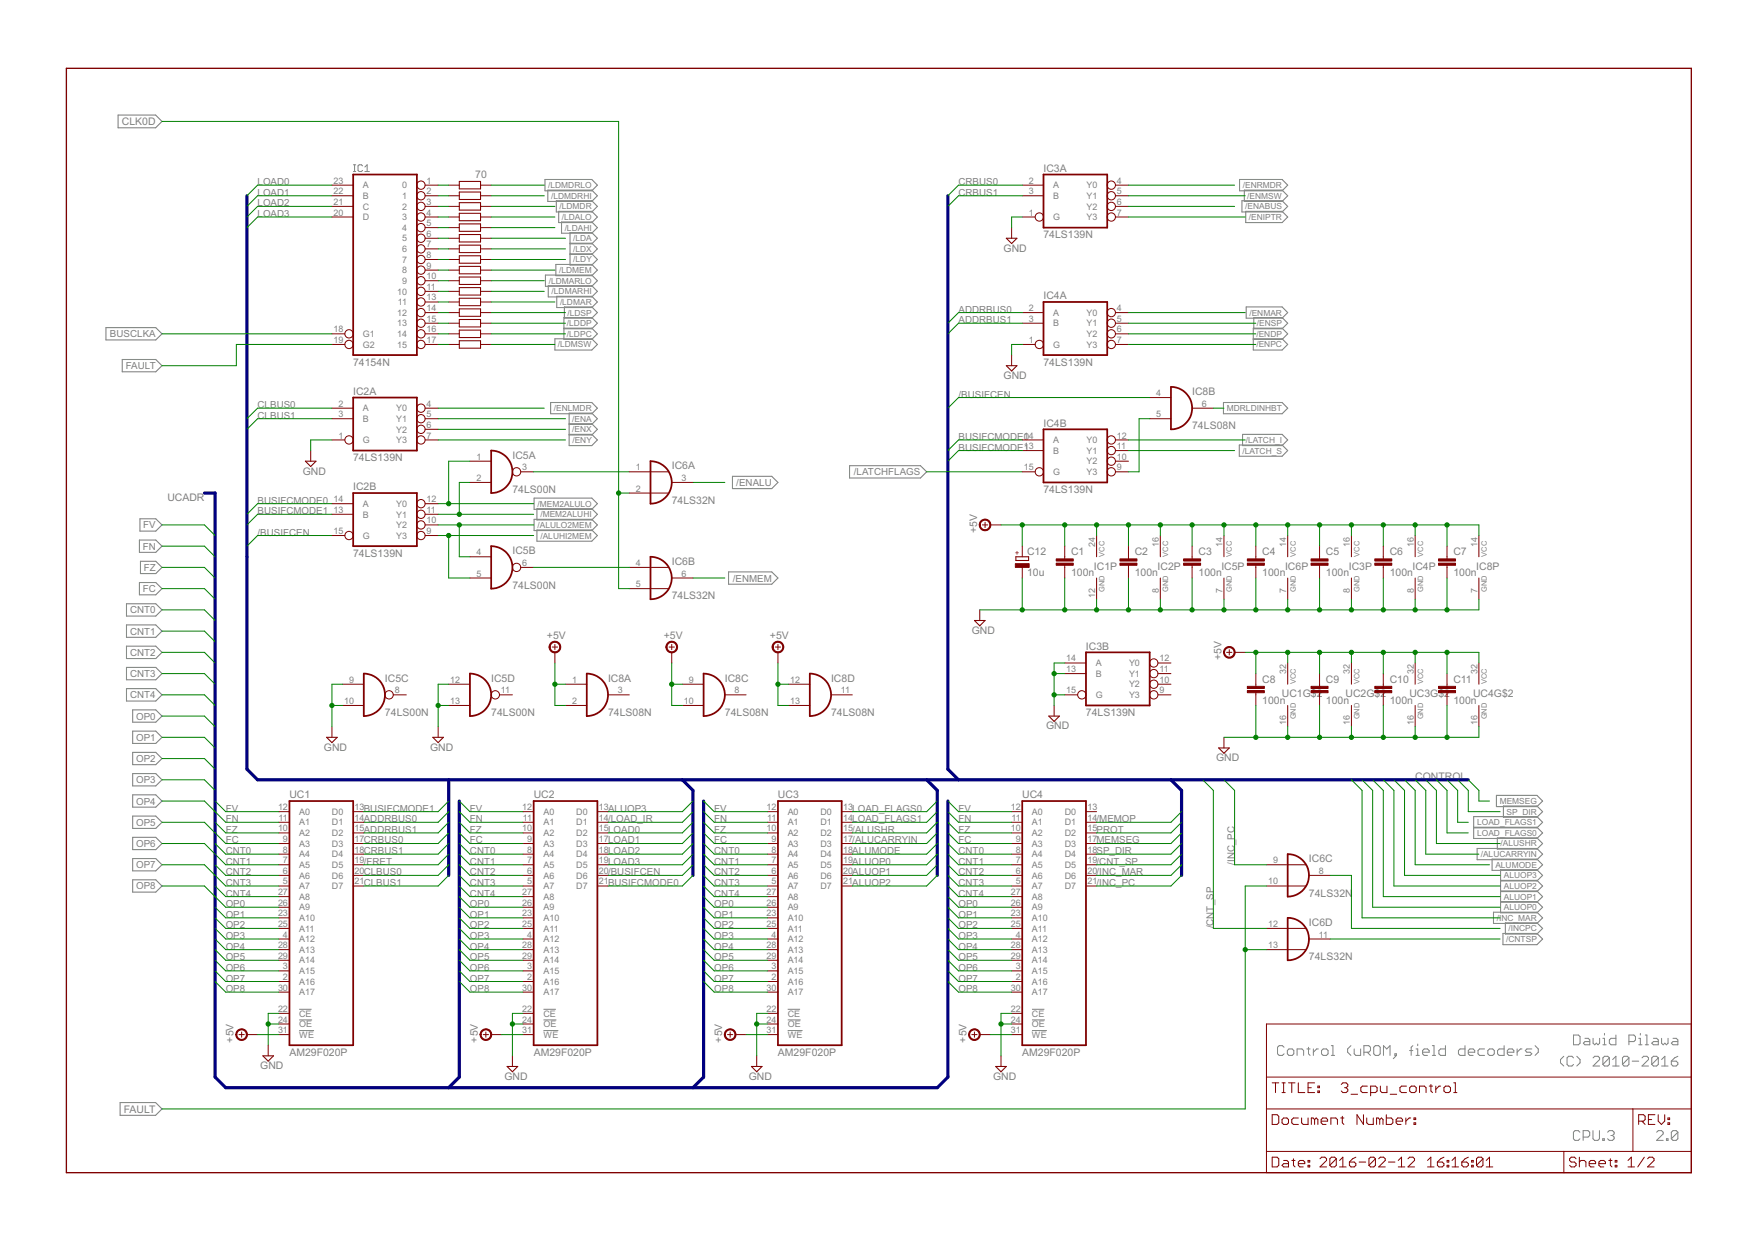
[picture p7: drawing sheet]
<svg xmlns="http://www.w3.org/2000/svg" width="420mm" height="297mm" viewBox="0 0 420 297" stroke-linecap="round" stroke-linejoin="round" font-family="sans-serif">
<defs><g id="words">
<g font-size="2.8" fill="#808080">
<text x="29.1" y="29.9">CLK0D</text>
<text x="249.5" y="41.1">IC3A</text>
<text x="113.7" y="42.5">70</text>
<text x="249.5" y="57">74LS139N</text>
<text x="240" y="60.2">GND</text>
<text x="249.5" y="71.6">IC4A</text>
<text x="84.4" y="87.5">74154N</text>
<text x="249.5" y="87.5">74LS139N</text>
<text x="84.4" y="94.4">IC2A</text>
<text x="240" y="90.6">GND</text>
<text x="285.1" y="94.4">IC8B</text>
<text x="249.5" y="102.1">IC4B</text>
<text x="285.1" y="102.7">74LS08N</text>
<text x="72.4" y="113.5">GND</text>
<text x="84.4" y="110.3">74LS139N</text>
<text x="122.5" y="109.7">IC5A</text>
<text x="160.6" y="112.2">IC6A</text>
<text x="40" y="119.7">UCADR</text>
<text x="84.4" y="117.3">IC2B</text>
<text x="122.5" y="117.9">74LS00N</text>
<text x="249.5" y="117.9">74LS139N</text>
<text x="160.6" y="120.5">74LS32N</text>
<text x="233.7" y="127.4" transform="rotate(-90 233.7 127.4)">+5V</text>
<text x="84.4" y="133.2">74LS139N</text>
<text x="122.5" y="132.5">IC5B</text>
<text x="160.6" y="135.1">IC6B</text>
<text x="245.6" y="137.8">10u</text>
<text x="245.6" y="132.7">C12</text>
<text x="256.1" y="137.9">100n</text>
<text x="256.1" y="132.8">C1</text>
<text x="261.6" y="136.3">IC1P</text>
<text x="271.4" y="137.9">100n</text>
<text x="271.4" y="132.8">C2</text>
<text x="276.8" y="136.3">IC2P</text>
<text x="286.6" y="137.9">100n</text>
<text x="286.6" y="132.8">C3</text>
<text x="292.1" y="136.3">IC5P</text>
<text x="301.8" y="137.9">100n</text>
<text x="301.8" y="132.8">C4</text>
<text x="307.3" y="136.3">IC6P</text>
<text x="317.1" y="137.9">100n</text>
<text x="317.1" y="132.8">C5</text>
<text x="322.5" y="136.3">IC3P</text>
<text x="332.3" y="137.9">100n</text>
<text x="332.3" y="132.8">C6</text>
<text x="337.8" y="136.3">IC4P</text>
<text x="347.6" y="137.9">100n</text>
<text x="347.6" y="132.8">C7</text>
<text x="353" y="136.3">IC8P</text>
<text x="122.5" y="140.8">74LS00N</text>
<text x="160.6" y="143.3">74LS32N</text>
<text x="130.8" y="152.8">+5V</text>
<text x="158.7" y="152.8">+5V</text>
<text x="184.1" y="152.8">+5V</text>
<text x="232.4" y="151.6">GND</text>
<text x="259.7" y="155.4">IC3B</text>
<text x="292.1" y="157.9" transform="rotate(-90 292.1 157.9)">+5V</text>
<text x="92.1" y="163">IC5C</text>
<text x="117.5" y="163">IC5D</text>
<text x="145.4" y="163">IC8A</text>
<text x="173.3" y="163">IC8C</text>
<text x="198.7" y="163">IC8D</text>
<text x="301.8" y="163.3">C8</text>
<text x="306.5" y="166.8">UC1G$2</text>
<text x="317.1" y="163.3">C9</text>
<text x="321.8" y="166.8">UC2G$2</text>
<text x="332.3" y="163.3">C10</text>
<text x="337" y="166.8">UC3G$2</text>
<text x="347.6" y="163.3">C11</text>
<text x="352.3" y="166.8">UC4G$2</text>
<text x="92.1" y="171.3">74LS00N</text>
<text x="117.5" y="171.3">74LS00N</text>
<text x="145.4" y="171.3">74LS08N</text>
<text x="173.3" y="171.3">74LS08N</text>
<text x="198.7" y="171.3">74LS08N</text>
<text x="259.7" y="171.3">74LS139N</text>
<text x="301.8" y="168.3">100n</text>
<text x="317.1" y="168.3">100n</text>
<text x="332.3" y="168.3">100n</text>
<text x="347.6" y="168.3">100n</text>
<text x="77.5" y="179.5">GND</text>
<text x="102.9" y="179.5">GND</text>
<text x="250.2" y="174.4">GND</text>
<text x="290.8" y="182.1">GND</text>
<text x="69.2" y="190.9">UC1</text>
<text x="127.6" y="190.9">UC2</text>
<text x="186" y="190.9">UC3</text>
<text x="244.4" y="190.9">UC4</text>
<text x="338.4" y="186.5">CONTROL</text>
<text x="313" y="206.2">IC6C</text>
<text x="313" y="214.4">74LS32N</text>
<text x="313" y="221.4">IC6D</text>
<text x="313" y="229.7">74LS32N</text>
<text x="55.9" y="249.3" transform="rotate(-90 55.9 249.3)">+5V</text>
<text x="114.3" y="249.3" transform="rotate(-90 114.3 249.3)">+5V</text>
<text x="172.7" y="249.3" transform="rotate(-90 172.7 249.3)">+5V</text>
<text x="231.1" y="249.3" transform="rotate(-90 231.1 249.3)">+5V</text>
<text x="62.2" y="255.7">GND</text>
<text x="69.2" y="252.5">AM29F020P</text>
<text x="127.6" y="252.5">AM29F020P</text>
<text x="186" y="252.5">AM29F020P</text>
<text x="244.4" y="252.5">AM29F020P</text>
<text x="120.6" y="258.2">GND</text>
<text x="179.1" y="258.2">GND</text>
<text x="237.5" y="258.2">GND</text>
<text x="29.6" y="266.1">FAULT</text>
</g>
<g font-size="2.6" fill="#808080">
<text x="61.6" y="46.8">LOAD1</text>
<text x="61.6" y="44.3">LOAD0</text>
<text x="229.2" y="46.8">CRBUS1</text>
<text x="229.2" y="44.3">CRBUS0</text>
<text x="61.6" y="51.9">LOAD3</text>
<text x="61.6" y="49.4">LOAD2</text>
<text x="229.2" y="77.3">ADDRBUS1</text>
<text x="229.2" y="74.8">ADDRBUS0</text>
<text x="26.3" y="80.7">BUSCLKA</text>
<text x="30.1" y="88.3">FAULT</text>
<text x="229.2" y="95.1">/BUSIFCEN</text>
<text x="61.6" y="100.1">CLBUS1</text>
<text x="61.6" y="97.6">CLBUS0</text>
<text x="229.2" y="107.8">BUSIFCMODE113</text>
<text x="229.2" y="105.2">BUSIFCMODE104</text>
<text x="204.2" y="113.7">/LATCHFLAGS</text>
<text x="176.1" y="116.2">/ENALU</text>
<text x="61.6" y="123">BUSIFCMODE1</text>
<text x="61.6" y="120.5">BUSIFCMODE0</text>
<text x="34.1" y="131.5">FN</text>
<text x="34.3" y="126.4">FV</text>
<text x="61.6" y="128.1">/BUSIFCEN</text>
<text x="34.4" y="136.5">FZ</text>
<text x="34.1" y="141.6">FC</text>
<text x="175.2" y="139.1">/ENMEM</text>
<text x="31.1" y="146.7">CNT0</text>
<text x="31.1" y="151.8">CNT1</text>
<text x="31.1" y="156.9">CNT2</text>
<text x="31.1" y="161.9">CNT3</text>
<text x="31.1" y="167">CNT4</text>
<text x="32.6" y="172.1">OP0</text>
<text x="32.6" y="177.2">OP1</text>
<text x="32.6" y="182.2">OP2</text>
<text x="32.6" y="187.3">OP3</text>
<text x="32.6" y="192.4">OP4</text>
<text x="32.6" y="197.5">OP5</text>
<text x="54" y="196.7">FN</text>
<text x="54" y="194.1">FV</text>
<text x="112.4" y="196.7">FN</text>
<text x="112.4" y="194.1">FV</text>
<text x="170.8" y="196.7">FN</text>
<text x="170.8" y="194.1">FV</text>
<text x="229.2" y="196.7">FN</text>
<text x="229.2" y="194.1">FV</text>
<text x="32.6" y="202.6">OP6</text>
<text x="54" y="201.7">FC</text>
<text x="54" y="199.2">FZ</text>
<text x="112.4" y="201.7">FC</text>
<text x="112.4" y="199.2">FZ</text>
<text x="170.8" y="201.7">FC</text>
<text x="170.8" y="199.2">FZ</text>
<text x="229.2" y="201.7">FC</text>
<text x="229.2" y="199.2">FZ</text>
<text x="32.6" y="207.6">OP7</text>
<text x="54" y="204.3">CNT0</text>
<text x="54" y="206.8">CNT1</text>
<text x="54" y="209.4">CNT2</text>
<text x="112.4" y="204.3">CNT0</text>
<text x="112.4" y="206.8">CNT1</text>
<text x="112.4" y="209.4">CNT2</text>
<text x="170.8" y="204.3">CNT0</text>
<text x="170.8" y="206.8">CNT1</text>
<text x="170.8" y="209.4">CNT2</text>
<text x="229.2" y="204.3">CNT0</text>
<text x="229.2" y="206.8">CNT1</text>
<text x="229.2" y="209.4">CNT2</text>
<text x="295.2" y="206.8" transform="rotate(-90 295.2 206.8)">/</text>
<text x="295.2" y="206.2" transform="rotate(-90 295.2 206.2)">INC_PC</text>
<text x="32.6" y="212.7">OP8</text>
<text x="54" y="211.9">CNT3</text>
<text x="54" y="214.4">CNT4</text>
<text x="112.4" y="211.9">CNT3</text>
<text x="112.4" y="214.4">CNT4</text>
<text x="170.8" y="211.9">CNT3</text>
<text x="170.8" y="214.4">CNT4</text>
<text x="229.2" y="211.9">CNT3</text>
<text x="229.2" y="214.4">CNT4</text>
<text x="54" y="217">OP0</text>
<text x="54" y="219.5">OP1</text>
<text x="112.4" y="217">OP0</text>
<text x="112.4" y="219.5">OP1</text>
<text x="170.8" y="217">OP0</text>
<text x="170.8" y="219.5">OP1</text>
<text x="229.2" y="217">OP0</text>
<text x="229.2" y="219.5">OP1</text>
<text x="290.2" y="221.4" transform="rotate(-90 290.2 221.4)">CNT_SP</text>
<text x="54" y="222">OP2</text>
<text x="54" y="224.6">OP3</text>
<text x="54" y="227.1">OP4</text>
<text x="112.4" y="222">OP2</text>
<text x="112.4" y="224.6">OP3</text>
<text x="112.4" y="227.1">OP4</text>
<text x="170.8" y="222">OP2</text>
<text x="170.8" y="224.6">OP3</text>
<text x="170.8" y="227.1">OP4</text>
<text x="229.2" y="222">OP2</text>
<text x="229.2" y="224.6">OP3</text>
<text x="229.2" y="227.1">OP4</text>
<text x="290.2" y="222" transform="rotate(-90 290.2 222)">/</text>
<text x="54" y="229.7">OP5</text>
<text x="54" y="232.2">OP6</text>
<text x="112.4" y="229.7">OP5</text>
<text x="112.4" y="232.2">OP6</text>
<text x="170.8" y="229.7">OP5</text>
<text x="170.8" y="232.2">OP6</text>
<text x="229.2" y="229.7">OP5</text>
<text x="229.2" y="232.2">OP6</text>
<text x="54" y="234.7">OP7</text>
<text x="54" y="237.3">OP8</text>
<text x="112.4" y="234.7">OP7</text>
<text x="112.4" y="237.3">OP8</text>
<text x="170.8" y="234.7">OP7</text>
<text x="170.8" y="237.3">OP8</text>
<text x="229.2" y="234.7">OP7</text>
<text x="229.2" y="237.3">OP8</text>
</g>
<g font-size="2.4" fill="#808080">
<text x="79.7" y="46.5">22</text>
<text x="79.7" y="43.9">23</text>
<text x="86.8" y="47.6">B</text>
<text x="86.8" y="45">A</text>
<text x="96.2" y="45">0</text>
<text x="96.2" y="47.6">1</text>
<text x="102" y="43.9">1</text>
<text x="102" y="46.5">2</text>
<text x="246" y="43.9">2</text>
<text x="246" y="46.5">3</text>
<text x="251.9" y="45">A</text>
<text x="251.9" y="47.6">B</text>
<text x="259.8" y="45">Y0</text>
<text x="259.8" y="47.6">Y1</text>
<text x="267.1" y="43.9">4</text>
<text x="267.1" y="46.5">5</text>
<text x="79.7" y="51.5">20</text>
<text x="79.7" y="49">21</text>
<text x="86.8" y="52.7">D</text>
<text x="86.8" y="50.1">C</text>
<text x="96.2" y="50.1">2</text>
<text x="96.2" y="52.7">3</text>
<text x="102" y="49">3</text>
<text x="102" y="51.5">4</text>
<text x="246" y="51.5">1</text>
<text x="251.9" y="52.7">G</text>
<text x="259.8" y="50.1">Y2</text>
<text x="259.8" y="52.7">Y3</text>
<text x="267.1" y="49">6</text>
<text x="267.1" y="51.5">7</text>
<text x="96.2" y="55.2">4</text>
<text x="96.2" y="57.7">5</text>
<text x="102" y="54.1">5</text>
<text x="102" y="56.6">6</text>
<text x="102" y="59.2">7</text>
<text x="96.2" y="60.3">6</text>
<text x="96.2" y="62.8">7</text>
<text x="96.2" y="65.4">8</text>
<text x="102" y="61.7">8</text>
<text x="102" y="64.2">9</text>
<text x="95" y="70.4">10</text>
<text x="96.2" y="67.9">9</text>
<text x="102" y="66.8">10</text>
<text x="102" y="69.3">11</text>
<text x="102" y="71.9">13</text>
<text x="95" y="75.5">12</text>
<text x="95.1" y="73">11</text>
<text x="102" y="74.4">14</text>
<text x="102" y="76.9">15</text>
<text x="246" y="74.4">2</text>
<text x="246" y="76.9">3</text>
<text x="251.9" y="75.5">A</text>
<text x="259.8" y="75.5">Y0</text>
<text x="267.1" y="74.4">4</text>
<text x="267.1" y="76.9">5</text>
<text x="79.7" y="79.5">18</text>
<text x="79.7" y="82">19</text>
<text x="86.8" y="80.6">G1</text>
<text x="86.8" y="83.1">G2</text>
<text x="95" y="78.1">13</text>
<text x="95" y="80.6">14</text>
<text x="95" y="83.1">15</text>
<text x="102" y="79.5">16</text>
<text x="102" y="82">17</text>
<text x="246" y="82">1</text>
<text x="251.9" y="83.1">G</text>
<text x="251.9" y="78.1">B</text>
<text x="259.8" y="78.1">Y1</text>
<text x="259.8" y="80.6">Y2</text>
<text x="259.8" y="83.1">Y3</text>
<text x="267.1" y="79.5">6</text>
<text x="267.1" y="82">7</text>
<text x="276.5" y="94.7">4</text>
<text x="80.9" y="97.3">2</text>
<text x="80.9" y="99.8">3</text>
<text x="86.8" y="98.4">A</text>
<text x="86.8" y="100.9">B</text>
<text x="94.8" y="98.4">Y0</text>
<text x="94.8" y="100.9">Y1</text>
<text x="102" y="97.3">4</text>
<text x="102" y="99.8">5</text>
<text x="276.5" y="99.8">5</text>
<text x="287.4" y="97.3">6</text>
<text x="80.9" y="104.9">1</text>
<text x="86.8" y="106">G</text>
<text x="94.8" y="103.5">Y2</text>
<text x="94.8" y="106">Y3</text>
<text x="102" y="102.3">6</text>
<text x="102" y="104.9">7</text>
<text x="251.9" y="106">A</text>
<text x="259.8" y="106">Y0</text>
<text x="267.1" y="104.9">12</text>
<text x="267.1" y="107.4">11</text>
<text x="113.9" y="110">1</text>
<text x="124.9" y="112.5">3</text>
<text x="152" y="112.5">1</text>
<text x="244.8" y="112.5">15</text>
<text x="251.9" y="113.6">G</text>
<text x="251.9" y="108.5">B</text>
<text x="259.8" y="108.5">Y1</text>
<text x="259.8" y="111.1">Y2</text>
<text x="259.8" y="113.6">Y3</text>
<text x="267.1" y="110">10</text>
<text x="267.1" y="112.5">9</text>
<text x="113.9" y="115">2</text>
<text x="152" y="117.6">2</text>
<text x="163" y="115">3</text>
<text x="79.7" y="120.1">14</text>
<text x="79.7" y="122.7">13</text>
<text x="86.8" y="121.2">A</text>
<text x="86.8" y="123.8">B</text>
<text x="94.8" y="121.2">Y0</text>
<text x="94.8" y="123.8">Y1</text>
<text x="102" y="120.1">12</text>
<text x="102" y="122.7">11</text>
<text x="102" y="125.2">10</text>
<text x="79.7" y="127.7">15</text>
<text x="86.8" y="128.8">G</text>
<text x="94.8" y="126.3">Y2</text>
<text x="94.8" y="128.8">Y3</text>
<text x="102" y="127.7">9</text>
<text x="261.9" y="130.8" transform="rotate(-90 261.9 130.8)">24</text>
<text x="277.1" y="130.8" transform="rotate(-90 277.1 130.8)">16</text>
<text x="292.3" y="130.8" transform="rotate(-90 292.3 130.8)">14</text>
<text x="307.6" y="130.8" transform="rotate(-90 307.6 130.8)">14</text>
<text x="322.8" y="130.8" transform="rotate(-90 322.8 130.8)">16</text>
<text x="338.1" y="130.8" transform="rotate(-90 338.1 130.8)">16</text>
<text x="353.3" y="130.8" transform="rotate(-90 353.3 130.8)">14</text>
<text x="113.9" y="132.8">4</text>
<text x="113.9" y="137.9">5</text>
<text x="124.9" y="135.3">6</text>
<text x="152" y="135.3">4</text>
<text x="163" y="137.9">6</text>
<text x="152" y="140.4">5</text>
<text x="261.9" y="143" transform="rotate(-90 261.9 143)">12</text>
<text x="277.1" y="141.8" transform="rotate(-90 277.1 141.8)">8</text>
<text x="292.3" y="141.8" transform="rotate(-90 292.3 141.8)">7</text>
<text x="307.6" y="141.8" transform="rotate(-90 307.6 141.8)">7</text>
<text x="322.8" y="141.8" transform="rotate(-90 322.8 141.8)">8</text>
<text x="338.1" y="141.8" transform="rotate(-90 338.1 141.8)">8</text>
<text x="353.3" y="141.8" transform="rotate(-90 353.3 141.8)">7</text>
<text x="255" y="158.2">14</text>
<text x="255" y="160.7">13</text>
<text x="262" y="159.3">A</text>
<text x="262" y="161.9">B</text>
<text x="270" y="159.3">Y0</text>
<text x="270" y="161.9">Y1</text>
<text x="277.3" y="158.2">12</text>
<text x="277.3" y="160.7">11</text>
<text x="307.6" y="161.3" transform="rotate(-90 307.6 161.3)">32</text>
<text x="322.8" y="161.3" transform="rotate(-90 322.8 161.3)">32</text>
<text x="338.1" y="161.3" transform="rotate(-90 338.1 161.3)">32</text>
<text x="353.3" y="161.3" transform="rotate(-90 353.3 161.3)">32</text>
<text x="83.5" y="163.3">9</text>
<text x="94.4" y="165.8">8</text>
<text x="107.7" y="163.3">12</text>
<text x="119.8" y="165.8">11</text>
<text x="136.8" y="163.3">1</text>
<text x="147.7" y="165.8">3</text>
<text x="164.7" y="163.3">9</text>
<text x="175.7" y="165.8">8</text>
<text x="188.9" y="163.3">12</text>
<text x="201.1" y="165.8">11</text>
<text x="255" y="165.8">15</text>
<text x="262" y="166.9">G</text>
<text x="270" y="164.4">Y2</text>
<text x="270" y="166.9">Y3</text>
<text x="277.3" y="163.3">10</text>
<text x="277.3" y="165.8">9</text>
<text x="82.3" y="168.4">10</text>
<text x="107.7" y="168.4">13</text>
<text x="136.8" y="168.4">2</text>
<text x="163.5" y="168.4">10</text>
<text x="188.9" y="168.4">13</text>
<text x="307.6" y="173.4" transform="rotate(-90 307.6 173.4)">16</text>
<text x="322.8" y="173.4" transform="rotate(-90 322.8 173.4)">16</text>
<text x="338.1" y="173.4" transform="rotate(-90 338.1 173.4)">16</text>
<text x="353.3" y="173.4" transform="rotate(-90 353.3 173.4)">16</text>
<text x="66.5" y="193.8">12</text>
<text x="66.6" y="196.3">11</text>
<text x="71.5" y="197.4">A1</text>
<text x="71.5" y="194.9">A0</text>
<text x="79.4" y="194.9">D0</text>
<text x="79.4" y="197.4">D1</text>
<text x="84.8" y="193.8">13BUSIFCMODE1</text>
<text x="84.8" y="196.3">14ADDRBUS0</text>
<text x="124.9" y="193.8">12</text>
<text x="125" y="196.3">11</text>
<text x="130" y="197.4">A1</text>
<text x="130" y="194.9">A0</text>
<text x="137.8" y="194.9">D0</text>
<text x="137.8" y="197.4">D1</text>
<text x="143.2" y="193.8">13ALUOP3</text>
<text x="143.2" y="196.3">14/LOAD_IR</text>
<text x="183.3" y="193.8">12</text>
<text x="183.5" y="196.3">11</text>
<text x="188.4" y="197.4">A1</text>
<text x="188.4" y="194.9">A0</text>
<text x="196.2" y="194.9">D0</text>
<text x="196.2" y="197.4">D1</text>
<text x="201.6" y="193.8">13LOAD_FLAGS0</text>
<text x="201.6" y="196.3">14LOAD_FLAGS1</text>
<text x="241.7" y="193.8">12</text>
<text x="241.9" y="196.3">11</text>
<text x="246.8" y="197.4">A1</text>
<text x="246.8" y="194.9">A0</text>
<text x="254.6" y="194.9">D0</text>
<text x="254.6" y="197.4">D1</text>
<text x="260" y="193.8">13</text>
<text x="260" y="196.3">14/MEMOP</text>
<text x="66.5" y="198.8">10</text>
<text x="67.7" y="203.9">8</text>
<text x="67.7" y="201.4">9</text>
<text x="71.5" y="202.5">A3</text>
<text x="71.5" y="200">A2</text>
<text x="79.4" y="200">D2</text>
<text x="79.4" y="202.5">D3</text>
<text x="84.8" y="198.8">15ADDRBUS1</text>
<text x="84.8" y="201.4">17CRBUS0</text>
<text x="84.8" y="203.9">18CRBUS1</text>
<text x="124.9" y="198.8">10</text>
<text x="126.1" y="203.9">8</text>
<text x="126.1" y="201.4">9</text>
<text x="130" y="202.5">A3</text>
<text x="130" y="200">A2</text>
<text x="137.8" y="200">D2</text>
<text x="137.8" y="202.5">D3</text>
<text x="143.2" y="198.8">15LOAD0</text>
<text x="143.2" y="201.4">17LOAD1</text>
<text x="143.2" y="203.9">18LOAD2</text>
<text x="183.3" y="198.8">10</text>
<text x="184.5" y="203.9">8</text>
<text x="184.5" y="201.4">9</text>
<text x="188.4" y="202.5">A3</text>
<text x="188.4" y="200">A2</text>
<text x="196.2" y="200">D2</text>
<text x="196.2" y="202.5">D3</text>
<text x="201.6" y="198.8">15/ALUSHR</text>
<text x="201.6" y="201.4">17/ALUCARRYIN</text>
<text x="201.6" y="203.9">18ALUMODE</text>
<text x="241.7" y="198.8">10</text>
<text x="242.9" y="203.9">8</text>
<text x="242.9" y="201.4">9</text>
<text x="246.8" y="202.5">A3</text>
<text x="246.8" y="200">A2</text>
<text x="254.6" y="200">D2</text>
<text x="254.6" y="202.5">D3</text>
<text x="260" y="198.8">15PROT</text>
<text x="260" y="201.4">17MEMSEG</text>
<text x="260" y="203.9">18SP_DIR</text>
<text x="67.7" y="209">6</text>
<text x="67.7" y="206.5">7</text>
<text x="71.5" y="207.6">A5</text>
<text x="71.5" y="205">A4</text>
<text x="79.4" y="205">D4</text>
<text x="79.4" y="207.6">D5</text>
<text x="84.8" y="206.5">19/FRET</text>
<text x="84.8" y="209">20CLBUS0</text>
<text x="126.1" y="209">6</text>
<text x="126.1" y="206.5">7</text>
<text x="130" y="207.6">A5</text>
<text x="130" y="205">A4</text>
<text x="137.8" y="205">D4</text>
<text x="137.8" y="207.6">D5</text>
<text x="143.2" y="206.5">19LOAD3</text>
<text x="143.2" y="209">20/BUSIFCEN</text>
<text x="184.5" y="209">6</text>
<text x="184.5" y="206.5">7</text>
<text x="188.4" y="207.6">A5</text>
<text x="188.4" y="205">A4</text>
<text x="196.2" y="205">D4</text>
<text x="196.2" y="207.6">D5</text>
<text x="201.6" y="206.5">19ALUOP0</text>
<text x="201.6" y="209">20ALUOP1</text>
<text x="242.9" y="209">6</text>
<text x="242.9" y="206.5">7</text>
<text x="246.8" y="207.6">A5</text>
<text x="246.8" y="205">A4</text>
<text x="254.6" y="205">D4</text>
<text x="254.6" y="207.6">D5</text>
<text x="260" y="206.5">19/CNT_SP</text>
<text x="260" y="209">20/INC_MAR</text>
<text x="304.4" y="206.5">9</text>
<text x="315.4" y="209">8</text>
<text x="66.5" y="214.1">27</text>
<text x="67.7" y="211.5">5</text>
<text x="71.5" y="212.7">A7</text>
<text x="71.5" y="210.1">A6</text>
<text x="71.5" y="215.2">A8</text>
<text x="79.4" y="210.1">D6</text>
<text x="79.4" y="212.7">D7</text>
<text x="84.8" y="211.5">21CLBUS1</text>
<text x="124.9" y="214.1">27</text>
<text x="126.1" y="211.5">5</text>
<text x="130" y="212.7">A7</text>
<text x="130" y="210.1">A6</text>
<text x="130" y="215.2">A8</text>
<text x="137.8" y="210.1">D6</text>
<text x="137.8" y="212.7">D7</text>
<text x="143.2" y="211.5">21BUSIFCMODE0</text>
<text x="183.3" y="214.1">27</text>
<text x="184.5" y="211.5">5</text>
<text x="188.4" y="212.7">A7</text>
<text x="188.4" y="210.1">A6</text>
<text x="188.4" y="215.2">A8</text>
<text x="196.2" y="210.1">D6</text>
<text x="196.2" y="212.7">D7</text>
<text x="201.6" y="211.5">21ALUOP2</text>
<text x="241.7" y="214.1">27</text>
<text x="242.9" y="211.5">5</text>
<text x="246.8" y="212.7">A7</text>
<text x="246.8" y="210.1">A6</text>
<text x="246.8" y="215.2">A8</text>
<text x="254.6" y="210.1">D6</text>
<text x="254.6" y="212.7">D7</text>
<text x="260" y="211.5">21/INC_PC</text>
<text x="303.2" y="211.5">10</text>
<text x="66.5" y="219.2">23</text>
<text x="66.5" y="221.7">25</text>
<text x="66.5" y="216.6">26</text>
<text x="71.5" y="220.3">A10</text>
<text x="71.5" y="217.7">A9</text>
<text x="124.9" y="219.2">23</text>
<text x="124.9" y="221.7">25</text>
<text x="124.9" y="216.6">26</text>
<text x="130" y="220.3">A10</text>
<text x="130" y="217.7">A9</text>
<text x="183.3" y="219.2">23</text>
<text x="183.3" y="221.7">25</text>
<text x="183.3" y="216.6">26</text>
<text x="188.4" y="220.3">A10</text>
<text x="188.4" y="217.7">A9</text>
<text x="241.7" y="219.2">23</text>
<text x="241.7" y="221.7">25</text>
<text x="241.7" y="216.6">26</text>
<text x="246.8" y="220.3">A10</text>
<text x="246.8" y="217.7">A9</text>
<text x="303.2" y="221.7">12</text>
<text x="66.5" y="226.8">28</text>
<text x="67.7" y="224.2">4</text>
<text x="71.5" y="225.3">A12</text>
<text x="71.5" y="222.8">A11</text>
<text x="71.5" y="227.9">A13</text>
<text x="124.9" y="226.8">28</text>
<text x="126.1" y="224.2">4</text>
<text x="130" y="225.3">A12</text>
<text x="130" y="222.8">A11</text>
<text x="130" y="227.9">A13</text>
<text x="183.3" y="226.8">28</text>
<text x="184.5" y="224.2">4</text>
<text x="188.4" y="225.3">A12</text>
<text x="188.4" y="222.8">A11</text>
<text x="188.4" y="227.9">A13</text>
<text x="241.7" y="226.8">28</text>
<text x="242.9" y="224.2">4</text>
<text x="246.8" y="225.3">A12</text>
<text x="246.8" y="222.8">A11</text>
<text x="246.8" y="227.9">A13</text>
<text x="303.2" y="226.8">13</text>
<text x="315.4" y="224.2">11</text>
<text x="66.5" y="229.3">29</text>
<text x="67.7" y="231.9">3</text>
<text x="71.5" y="230.4">A14</text>
<text x="71.5" y="233">A15</text>
<text x="124.9" y="229.3">29</text>
<text x="126.1" y="231.9">3</text>
<text x="130" y="230.4">A14</text>
<text x="130" y="233">A15</text>
<text x="183.3" y="229.3">29</text>
<text x="184.5" y="231.9">3</text>
<text x="188.4" y="230.4">A14</text>
<text x="188.4" y="233">A15</text>
<text x="241.7" y="229.3">29</text>
<text x="242.9" y="231.9">3</text>
<text x="246.8" y="230.4">A14</text>
<text x="246.8" y="233">A15</text>
<text x="66.5" y="236.9">30</text>
<text x="67.7" y="234.4">2</text>
<text x="71.5" y="235.5">A16</text>
<text x="71.5" y="238">A17</text>
<text x="124.9" y="236.9">30</text>
<text x="126.1" y="234.4">2</text>
<text x="130" y="235.5">A16</text>
<text x="130" y="238">A17</text>
<text x="183.3" y="236.9">30</text>
<text x="184.5" y="234.4">2</text>
<text x="188.4" y="235.5">A16</text>
<text x="188.4" y="238">A17</text>
<text x="241.7" y="236.9">30</text>
<text x="242.9" y="234.4">2</text>
<text x="246.8" y="235.5">A16</text>
<text x="246.8" y="238">A17</text>
<text x="66.5" y="242">22</text>
<text x="66.5" y="244.5">24</text>
<text x="71.5" y="243.1">CE</text>
<text x="71.5" y="245.7">OE</text>
<text x="124.9" y="242">22</text>
<text x="124.9" y="244.5">24</text>
<text x="130" y="243.1">CE</text>
<text x="130" y="245.7">OE</text>
<text x="183.3" y="242">22</text>
<text x="183.3" y="244.5">24</text>
<text x="188.4" y="243.1">CE</text>
<text x="188.4" y="245.7">OE</text>
<text x="241.7" y="242">22</text>
<text x="241.7" y="244.5">24</text>
<text x="246.8" y="243.1">CE</text>
<text x="246.8" y="245.7">OE</text>
<text x="66.5" y="247.1">31</text>
<text x="71.5" y="248.2">WE</text>
<text x="124.9" y="247.1">31</text>
<text x="130" y="248.2">WE</text>
<text x="183.3" y="247.1">31</text>
<text x="188.4" y="248.2">WE</text>
<text x="241.7" y="247.1">31</text>
<text x="246.8" y="248.2">WE</text>
</g>
<g font-size="2.2" fill="#808080">
<text x="131.1" y="45">/LDMDRLO</text>
<text x="131.8" y="47.5">/LDMDRHI</text>
<text x="297.2" y="45">/ENRMDR</text>
<text x="298.2" y="47.5">/ENMSW</text>
<text x="133.8" y="50.1">/LDMDR</text>
<text x="134.4" y="52.6">/LDALO</text>
<text x="297.8" y="50.1">/ENABUS</text>
<text x="298.7" y="52.6">/ENIPTR</text>
<text x="135" y="55.1">/LDAHI</text>
<text x="137" y="57.7">/LDA</text>
<text x="133.7" y="65.3">/LDMEM</text>
<text x="137.1" y="60.2">/LDX</text>
<text x="137.1" y="62.8">/LDY</text>
<text x="131.2" y="67.8">/LDMARLO</text>
<text x="131.9" y="70.4">/LDMARHI</text>
<text x="133.9" y="72.9">/LDMAR</text>
<text x="135.7" y="75.5">/LDSP</text>
<text x="298.8" y="75.5">/ENMAR</text>
<text x="133.4" y="83.1">/LDMSW</text>
<text x="135.6" y="78">/LDDP</text>
<text x="135.6" y="80.5">/LDPC</text>
<text x="300.5" y="80.5">/ENDP</text>
<text x="300.5" y="83.1">/ENPC</text>
<text x="300.6" y="78">/ENSP</text>
<text x="132.5" y="98.3">/ENLMDR</text>
<text x="136.8" y="100.9">/ENA</text>
<text x="293.4" y="98.3">MDRLDINHBT</text>
<text x="136.9" y="103.4">/ENX</text>
<text x="136.9" y="105.9">/ENY</text>
<text x="297.9" y="105.9">/LATCH_I</text>
<text x="297.1" y="108.5">/LATCH_S</text>
<text x="128.6" y="121.2">/MEM2ALULO</text>
<text x="129.2" y="123.7">/MEM2ALUHI</text>
<text x="128.6" y="126.3">/ALULO2MEM</text>
<text x="129.2" y="128.8">/ALUHI2MEM</text>
<text x="353.2" y="197.4">LOAD_FLAGS1</text>
<text x="358.6" y="192.3">MEMSEG</text>
<text x="360.3" y="194.8">SP_DIR</text>
<text x="353.2" y="199.9">LOAD_FLAGS0</text>
<text x="358.8" y="202.4">/ALUSHR</text>
<text x="354.1" y="205">/ALUCARRYIN</text>
<text x="357.6" y="207.5">ALUMODE</text>
<text x="359.6" y="210.1">ALUOP3</text>
<text x="359.6" y="212.6">ALUOP2</text>
<text x="359.6" y="215.1">ALUOP1</text>
<text x="357.9" y="220.2">/INC_MAR</text>
<text x="359.6" y="217.7">ALUOP0</text>
<text x="360.2" y="225.3">/CNTSP</text>
<text x="360.7" y="222.8">/INCPC</text>
</g>
<text font-size="2" fill="#800000" x="243.9" y="132.8" transform="rotate(-90 243.9 132.8)">+</text>
<g font-size="2" fill="#808080">
<text x="264.1" y="133.2" transform="rotate(-90 264.1 133.2)">VCC</text>
<text x="279.4" y="133.2" transform="rotate(-90 279.4 133.2)">VCC</text>
<text x="294.6" y="133.2" transform="rotate(-90 294.6 133.2)">VCC</text>
<text x="309.8" y="133.2" transform="rotate(-90 309.8 133.2)">VCC</text>
<text x="325.1" y="133.2" transform="rotate(-90 325.1 133.2)">VCC</text>
<text x="340.3" y="133.2" transform="rotate(-90 340.3 133.2)">VCC</text>
<text x="355.6" y="133.2" transform="rotate(-90 355.6 133.2)">VCC</text>
<text x="264.1" y="141.5" transform="rotate(-90 264.1 141.5)">GND</text>
<text x="279.4" y="141.5" transform="rotate(-90 279.4 141.5)">GND</text>
<text x="294.6" y="141.5" transform="rotate(-90 294.6 141.5)">GND</text>
<text x="309.8" y="141.5" transform="rotate(-90 309.8 141.5)">GND</text>
<text x="325.1" y="141.5" transform="rotate(-90 325.1 141.5)">GND</text>
<text x="340.3" y="141.5" transform="rotate(-90 340.3 141.5)">GND</text>
<text x="355.6" y="141.5" transform="rotate(-90 355.6 141.5)">GND</text>
<text x="309.8" y="163.6" transform="rotate(-90 309.8 163.6)">VCC</text>
<text x="325.1" y="163.6" transform="rotate(-90 325.1 163.6)">VCC</text>
<text x="340.3" y="163.6" transform="rotate(-90 340.3 163.6)">VCC</text>
<text x="355.6" y="163.6" transform="rotate(-90 355.6 163.6)">VCC</text>
<text x="309.8" y="172" transform="rotate(-90 309.8 172)">GND</text>
<text x="325.1" y="172" transform="rotate(-90 325.1 172)">GND</text>
<text x="340.3" y="172" transform="rotate(-90 340.3 172)">GND</text>
<text x="355.6" y="172" transform="rotate(-90 355.6 172)">GND</text>
</g>
</g></defs>
<g fill="none" stroke="#808080" stroke-width=".24">
<path d="M84.5 39.4h.6M84.8 39.4v1.6M86.7 39.7l-.3-.3h-.5l-.3 .3v1.1l.3 .2h.5l.3-.2M87.2 39.9l.6-.5v1.6M84.5 41h.6M87.2 41h1.1M71.5 246.5h3.6M71.5 241.4h3M71.5 243.9h3.1M130 246.5h3.5M130 241.4h2.9M130 243.9h3.1"/>
<path d="M188.4 246.5h3.5M188.4 241.4h2.9M188.4 243.9h3.1M246.8 246.5h3.5M246.8 241.4h2.9M246.8 243.9h3.1M307.1 250.5l-.4-.4h-.8l-.4 .4v1.5l.4 .4h.8l.4-.4M307.8 251.2l.4-.3h.8l.4 .3v.8l-.4 .4h-.8l-.4-.4zM310.2 252.4v-1.5h1.1l.4 .3v1.2M312.5 250.9h.8M312.9 250.5v1.5l.4 .4M314.1 250.9v1.5"/>
<path d="M315.3 250.9h-.4l-.8 .8M316 251.2l.4-.3h.8l.4 .3v.8l-.4 .4h-.8l-.4-.4zM318.4 250.1h.3v2.3M318.4 252.4h.8M323 250.1l-.7 .8v.8l.7 .7M323.8 250.9v1.1l.4 .4h1.2v-1.5M326.2 251.7h1.1l.4-.5v-.7l-.4-.4h-1.1v2.3M326.9 251.7l.8 .7M328.9 250.1h.8l.4 .4v1.5l-.4 .4h-.8l-.4-.4v-1.5zM330.8 252.4v-2.3l.8 .8 .8-.8v2.3M333.6 252h.3v.4h-.3zM333.9 252.4l-.7 .8"/>
<path d="M337.1 251.2h.8M337.9 250.1l-.4 .4v1.9M338.6 252.4h.8M338.6 250.9h.4v1.5M339 249.7v.4M340.2 251.7h1.6v-.5l-.4-.3h-.8l-.4 .3v.8l.4 .4h.8M342.5 250.1h.4v2.3M342.5 252.4h.8M345.7 250.1v2.3h-1.2l-.4-.4v-.8l.4-.3h1.2M350.3 250.1v2.3h-1.1l-.4-.4v-.8l.4-.3h1.1M351.1 251.7h1.6v-.5l-.4-.3h-.8l-.4 .3v.8l.4 .4h.8M355 250.9h-1.2l-.4 .3v.8l.4 .4h1.2"/>
<path d="M355.8 251.2l.4-.3h.8l.3 .3v.8l-.3 .4h-.8l-.4-.4zM359.7 250.1v2.3h-1.2l-.4-.4v-.8l.4-.3h1.2M360.4 251.7h1.6v-.5l-.4-.3h-.8l-.4 .3v.8l.4 .4h.8M362.8 250.9v1.5M364 250.9h-.4l-.8 .8M366.3 250.9h-1.2l-.4 .3 .4 .5h.8l.4 .3-.4 .4h-1.2M367.1 250.1l.8 .8v.8l-.8 .7M374 252.6l-.8 .8v.8l.8 .8M376.3 247.5h1.2l.3 .4v1.6l-.3 .4h-1.2zM376.3 253l-.4-.4h-.8l-.4 .4v1.6l.4 .4h.8l.4-.4M377.1 252.6l.7 .8v.8l-.7 .8M379 248.3h.8l.4 .4v1.2h-1.2l-.4-.4 .4-.4h1.2"/>
<path d="M381 248.3v1.2l.4 .4 .3-.4 .4 .4 .4-.4v-1.2M381 253l.4-.4h.7l.4 .4v.4l-1.5 1.6h1.5M383.3 249.9h.8M383.3 248.3h.4v1.6M383.7 247.2v.3M384.9 253v1.6l-.4 .4h-.8l-.4-.4M384.9 253l-.4-.4h-.8l-.4 .4v1.6M384.9 253l-1.6 1.6M385.6 253.4l.8-.8v2.4M385.6 255h1.6M386.4 247.5v2.4h-1.1l-.4-.4v-.8l.4-.4h1.1M389.5 249.1h1.2l.4-.4v-.8l-.4-.4h-1.2v2.4"/>
<path d="M389.5 253v1.6l-.4 .4h-.7l-.4-.4M389.5 253l-.4-.4h-.7l-.4 .4v1.6M389.5 253l-1.5 1.6M390.3 253.8h1.6M391.9 249.9h.8M391.9 248.3h.4v1.6M392.3 247.2v.3M392.7 253l.3-.4h.8l.4 .4v.4l-1.5 1.6h1.5M393.4 249.9h.8M393.4 247.5h.4v2.4M395.4 248.3h.8l.4 .4v1.2h-1.2l-.4-.4 .4-.4h1.2M396.6 253v1.6l-.4 .4h-.8l-.4-.4"/>
<path d="M396.6 253l-.4-.4h-.8l-.4 .4v1.6M396.6 253l-1.6 1.6M397.3 248.3v1.2l.4 .4 .4-.4 .4 .4 .4-.4v-1.2M397.3 255h1.6M397.3 253.4l.8-.8v2.4M399.7 253.8h1.1l.4 .4v.4l-.4 .4h-.7l-.4-.4zM400.1 248.3h.7l.4 .4v1.2h-1.1l-.4-.4 .4-.4h1.1M401.2 252.6l-.7 .4-.8 .8M377.8 270.8l-.4-.4h-.8l-.3 .4v1.6l.3 .3h.8l.4-.3M378.6 271.9h1.2l.4-.3v-.8l-.4-.4h-1.2v2.3M380.9 270.4v2l.4 .3h.8l.4-.3v-2M383.3 272.4h.3v.3h-.3z"/>
<path d="M384.4 270.8l.4-.4h.8l.4 .4v.4l-.4 .4M385.2 271.6h.4M385.6 271.6l.4 .3v.5l-.4 .3h-.8l-.4-.3M396.2 270.8l.4-.4h.7l.4 .4v.4l-1.5 1.5h1.5M398.5 272.4h.4v.3h-.4zM401.2 270.8v1.6l-.4 .3h-.7l-.4-.3M401.2 270.8l-.4-.4h-.7l-.4 .4v1.6M401.2 270.8l-1.5 1.6"/>
</g>
<g fill="none" stroke="#808080" stroke-width=".25">
<path d="M28.2 27.5h9l1.5 1.5-1.5 1.6h-9zM130.3 42.9h11.2l1.4 1.4-1.4 1.3h-11.2zM131 45.5h10.5l1.4 1.3-1.4 1.4h-10.5zM133 48h8.5l1.4 1.4-1.4 1.3h-8.5zM133.6 50.5h7.9l1.4 1.4-1.4 1.3h-7.9zM134.3 53.1h7.2l1.4 1.3-1.4 1.4h-7.2zM136.3 58.3h5.2l1.4-1.3-1.4-1.4h-5.2v7.8h5.2l1.4-1.3-1.4-1.4h-5.2M136.3 58.2h5.2l1.4 1.3-1.4 1.4h-5.2M296.4 42.9h10.2l1.3 1.4-1.3 1.3h-10.2zM297 48h9.6l1.3 1.4-1.3 1.3h-9.6zM297.6 45.5h9l1.3 1.3-1.3 1.4h-9zM297.9 50.5h8.7l1.3 1.4-1.3 1.3h-8.7z"/>
<path d="M25.3 78.4h12l1.4 1.4-1.4 1.5h-12zM130.4 65.8h11.1l1.4 1.3-1.4 1.4h-11.1zM131.1 68.3h10.4l1.4 1.4-1.4 1.3h-10.4zM132.9 63.2h8.6l1.4 1.4-1.4 1.3h-8.6zM133.1 70.9h8.4l1.4 1.3-1.4 1.4h-8.4zM134.9 78.5h6.6l1.4 1.3-1.4 1.4h-6.6v-5.3h6.6l1.4 1.4-1.4 1.3h-6.6M135 73.4h6.5l1.4 1.4-1.4 1.3h-6.5zM298 73.4h8.6l1.3 1.4-1.3 1.3h-8.6zM299.8 75.9h6.8l1.3 1.4-1.3 1.3h-6.8zM29.2 86h8.1l1.4 1.5-1.4 1.4h-8.1zM131.7 96.3h9.8l1.4 1.3-1.4 1.4h-9.8zM132.7 81h8.8l1.4 1.4-1.4 1.3h-8.8z"/>
<path d="M292.6 96.3h14l1.3 1.3-1.3 1.4h-14zM299.7 81h6.9l1.3 1.4-1.3 1.3h-6.9v-5.2h6.9l1.3 1.3-1.3 1.4h-6.9M127.7 119.1h13.8l1.4 1.4-1.4 1.3h-13.8zM136.1 101.5h5.4l1.4-1.4-1.4-1.3h-5.4v7.8h5.4l1.4-1.4-1.4-1.3h-5.4M136.1 101.3h5.4l1.4 1.4-1.4 1.3h-5.4M175.2 113.9h9.4l1.4 1.5-1.4 1.5h-9.4zM203.2 111.4h16.9l1.5 1.4-1.5 1.5h-16.9zM296.4 106.4h10.2l1.3 1.4-1.3 1.3h-10.2zM297.1 103.9h9.5l1.3 1.3-1.3 1.4h-9.5zM33.3 139.3h4l1.4 1.5-1.4 1.5h-4zM33.3 129.2h4l1.4 1.4-1.4 1.5h-4zM33.5 124.1h3.8l1.4 1.4-1.4 1.5h-3.8z"/>
<path d="M33.6 134.2h3.7l1.4 1.5-1.4 1.5h-3.7zM127.7 124.2h13.8l1.4 1.3-1.4 1.4h-13.8zM128.4 126.7h13.1l1.4 1.4-1.4 1.3h-13.1zM128.4 121.7h13.1l1.4 1.3-1.4 1.4h-13.1zM174.2 136.8h10.4l1.4 1.4-1.4 1.5h-10.4zM30.2 144.4h7.1l1.4 1.5-1.4 1.4h-7.1zM30.2 149.5h7.1l1.4 1.4-1.4 1.5h-7.1zM30.2 154.5h7.1l1.4 1.5-1.4 1.5h-7.1zM30.2 159.6h7.1l1.4 1.5-1.4 1.5h-7.1zM30.2 164.7h7.1l1.4 1.5-1.4 1.5h-7.1zM31.7 169.8h5.6l1.4 1.5-1.4 1.4h-5.6zM31.7 174.9h5.6l1.4 1.4-1.4 1.5h-5.6z"/>
<path d="M31.7 179.9h5.6l1.4 1.5-1.4 1.5h-5.6zM31.7 185h5.6l1.4 1.5-1.4 1.5h-5.6zM31.7 190.1h5.6l1.4 1.5-1.4 1.4h-5.6zM31.7 195.2h5.6l1.4 1.5-1.4 1.4h-5.6zM352.4 197.8h15.1l1.4 1.4-1.4 1.3h-15.1v-5.2h15.1l1.4 1.4-1.4 1.3h-15.1M357.8 190.2h9.7l1.4 1.4-1.4 1.3h-9.7zM359.5 192.8h8l1.4 1.3-1.4 1.4h-8zM31.7 200.3h5.6l1.4 1.4-1.4 1.5h-5.6zM31.7 205.3h5.6l1.4 1.5-1.4 1.5h-5.6zM31.7 210.4h5.6l1.4 1.5-1.4 1.5h-5.6zM353.2 202.9h14.3l1.4 1.4-1.4 1.3h-14.3zM356.8 205.5h10.7l1.4 1.3-1.4 1.4h-10.7z"/>
<path d="M357.1 218.2h10.4l1.4 1.3-1.4 1.4h-10.4zM358.1 200.4h9.4l1.4 1.3-1.4 1.4h-9.4zM358.8 210.7h8.7l1.4-1.3-1.4-1.4h-8.7v10.3h8.7l1.4-1.3-1.4-1.4h-8.7M358.8 210.5h8.7l1.4 1.4-1.4 1.3h-8.7M358.8 213.1h8.7l1.4 1.3-1.4 1.4h-8.7M359.4 223.2h8.1l1.4 1.4-1.4 1.3h-8.1zM360 220.7h7.5l1.4 1.3-1.4 1.4h-7.5zM28.7 263.7h8.5l1.5 1.5-1.5 1.5h-8.5z"/>
</g>
<path d="M15.9 16.3h388.6v264.2h-388.6z" fill="none" stroke="#800000" stroke-width=".32"/>
<g fill="none" stroke="#800000" stroke-width=".24">
<path d="M79.4 44.3h5.1M79.4 46.8h5.1M79.4 49.4h5.1M79.4 51.9h5.1M101.7 44.3h3.1M101.7 46.8h3.1M101.7 49.4h3.1M101.7 51.9h3.1M101.7 54.4h3.1M101.7 57h3.1M101.7 59.5h3.1M107.3 44.3h2.5"/>
<path d="M107.3 46.8h2.5M107.3 49.4h2.5M107.3 51.9h2.5M107.3 54.4h2.5M107.3 57h2.5M107.3 59.5h2.5M114.9 44.3h2.6M114.9 46.8h2.6M114.9 49.4h2.6M114.9 51.9h2.6M114.9 54.4h2.6M114.9 57h2.6"/>
<path d="M114.9 59.5h2.6M241.9 54.4v2.6M244.5 44.3h5M244.5 46.8h5M244.5 51.9h3M266.7 44.3h3.2M266.7 46.8h3.2M266.7 49.4h3.2M266.7 51.9h3.2M79.4 79.8h3.1M101.7 62.1h3.1M101.7 64.6h3.1"/>
<path d="M101.7 67.1h3.1M101.7 69.7h3.1M101.7 72.2h3.1M101.7 74.8h3.1M101.7 77.3h3.1M101.7 79.8h3.1M107.3 62.1h2.5M107.3 64.6h2.5M107.3 67.1h2.5M107.3 69.7h2.5M107.3 72.2h2.5M107.3 74.8h2.5"/>
<path d="M107.3 77.3h2.5M107.3 79.8h2.5M114.9 62.1h2.6M114.9 64.6h2.6M114.9 67.1h2.6M114.9 69.7h2.6M114.9 72.2h2.6M114.9 74.8h2.6M114.9 77.3h2.6M114.9 79.8h2.6M244.5 74.8h5M244.5 77.3h5"/>
<path d="M266.7 74.8h3.2M266.7 77.3h3.2M266.7 79.8h3.2M79.4 97.6h5.1M79.4 82.4h3.1M101.7 97.6h3.1M101.7 82.4h3.1M107.3 82.4h2.5M114.9 82.4h2.6M241.9 84.9v2.6M244.5 82.4h3M266.7 82.4h3.2"/>
<path d="M274.9 95.1h5.1M285.1 97.6h5.1M74.3 107.8v2.5M79.4 105.2h3.1M79.4 100.1h5.1M101.7 105.2h3.1M101.7 100.1h3.1M101.7 102.7h3.1M112.4 115.4h5.1M112.4 110.3h5.1M124.5 112.8h3.1M150.5 112.8h9.4"/>
<path d="M150.5 117.9h9.4M160.6 115.4h5.1M244.5 112.8h3M244.5 105.2h5M244.5 107.8h5M266.7 112.8h3.2M266.7 105.2h3.2M266.7 107.8h3.2M266.7 110.3h3.2M274.9 100.1h5.1M79.4 128.1h3.1M79.4 120.5h5.1"/>
<path d="M79.4 123h5.1M101.7 128.1h3.1M101.7 120.5h3.1M101.7 123h3.1M101.7 125.5h3.1M112.4 138.2h5.1M112.4 133.2h5.1M124.5 135.7h3.1M150.5 135.7h9.4M160.6 138.2h5.1M234.9 125.5h1.3M235.6 124.9v1.3"/>
<path d="M236.8 125.5h2.6M244.5 130.6v2.6M244.5 135.7v2.5M254.6 130.6v3.1M254.6 135.2v3M262.2 128.1v5.1M262.2 138.2v5.1M269.9 130.6v3.1M269.9 135.2v3M277.5 128.1v5.1M277.5 138.2v5.1M285.1 130.6v3.1"/>
<path d="M285.1 135.2v3M292.7 128.1v5.1M292.7 138.2v5.1M300.3 130.6v3.1M300.3 135.2v3M307.9 128.1v5.1M307.9 138.2v5.1M315.6 130.6v3.1M315.6 135.2v3M323.2 128.1v5.1M323.2 138.2v5.1M330.8 130.6v3.1"/>
<path d="M330.8 135.2v3M338.4 128.1v5.1M338.4 138.2v5.1M346 130.6v3.1M346 135.2v3M353.7 128.1v5.1M353.7 138.2v5.1M132.1 154.7h1.2M132.7 154.1v1.3M132.7 156v2.6M150.5 140.8h9.4M160 154.7h1.3"/>
<path d="M160.6 154.1v1.3M160.6 156v2.6M185.4 154.7h1.3M186 154.1v1.3M186 156v2.6M234.3 145.9v2.5M254.6 158.6h5.1M276.9 158.6h3.1M293.3 156h1.3M294 155.4v1.3M295.2 156h2.6M307.9 158.6v5"/>
<path d="M323.2 158.6v5M338.4 158.6v5M353.7 158.6v5M79.4 173.8v2.5M81.9 163.6h5.1M81.9 168.7h5.1M94 166.2h3.2M104.8 173.8v2.5M107.3 163.6h5.1M107.3 168.7h5.1M119.4 166.2h3.1M135.2 163.6h5.1"/>
<path d="M135.2 168.7h5.1M145.4 166.2h5.1M163.2 163.6h5.1M163.2 168.7h5.1M173.3 166.2h5.1M188.6 163.6h5.1M188.6 168.7h5.1M198.7 166.2h5.1M252.1 168.7v2.6M254.6 166.2h3.1M254.6 161.1h5.1M276.9 163.6h3.1"/>
<path d="M276.9 166.2h3.1M276.9 161.1h3.1M292.7 176.3v2.6M300.3 161.1v3M300.3 165.7v3M307.9 168.7v5.1M315.6 161.1v3M315.6 165.7v3M323.2 168.7v5.1M330.8 161.1v3M330.8 165.7v3M338.4 168.7v5.1"/>
<path d="M346 161.1v3M346 165.7v3M353.7 168.7v5.1M66.7 199.2h2.5M66.7 196.7h2.5M66.7 194.1h2.5M84.5 199.2h2.5M84.5 196.7h2.5M84.5 194.1h2.5M125.1 199.2h2.5M125.1 196.7h2.5M125.1 194.1h2.5"/>
<path d="M142.9 199.2h2.5M142.9 196.7h2.5M142.9 194.1h2.5M183.5 199.2h2.5M183.5 196.7h2.5M183.5 194.1h2.5M201.3 199.2h2.5M201.3 196.7h2.5M201.3 194.1h2.5M241.9 199.2h2.6M241.9 196.7h2.6M241.9 194.1h2.6"/>
<path d="M259.7 199.2h2.5M259.7 196.7h2.5M259.7 194.1h2.5M66.7 211.9h2.5M66.7 209.4h2.5M66.7 206.8h2.5M66.7 204.3h2.5M66.7 201.7h2.5M66.7 219.5h2.5M66.7 217h2.5M66.7 214.4h2.5M84.5 211.9h2.5"/>
<path d="M84.5 209.4h2.5M84.5 206.8h2.5M84.5 204.3h2.5M84.5 201.7h2.5M125.1 211.9h2.5M125.1 209.4h2.5M125.1 206.8h2.5M125.1 204.3h2.5M125.1 201.7h2.5M125.1 219.5h2.5M125.1 217h2.5M125.1 214.4h2.5"/>
<path d="M142.9 211.9h2.5M142.9 209.4h2.5M142.9 206.8h2.5M142.9 204.3h2.5M142.9 201.7h2.5M183.5 211.9h2.5M183.5 209.4h2.5M183.5 206.8h2.5M183.5 204.3h2.5M183.5 201.7h2.5M183.5 219.5h2.5M183.5 217h2.5"/>
<path d="M183.5 214.4h2.5M201.3 211.9h2.5M201.3 209.4h2.5M201.3 206.8h2.5M201.3 204.3h2.5M201.3 201.7h2.5M241.9 211.9h2.6M241.9 209.4h2.6M241.9 206.8h2.6M241.9 204.3h2.6M241.9 201.7h2.6M241.9 219.5h2.6"/>
<path d="M241.9 217h2.6M241.9 214.4h2.6M259.7 211.9h2.5M259.7 209.4h2.5M259.7 206.8h2.5M259.7 204.3h2.5M259.7 201.7h2.5M302.9 211.9h9.4M302.9 206.8h9.4M313 209.4h5.1M66.7 224.6h2.5M66.7 222h2.5"/>
<path d="M66.7 227.1h2.5M66.7 229.7h2.5M66.7 232.2h2.5M66.7 234.7h2.5M66.7 237.3h2.5M125.1 224.6h2.5M125.1 222h2.5M125.1 227.1h2.5M125.1 229.7h2.5M125.1 232.2h2.5M125.1 234.7h2.5M125.1 237.3h2.5"/>
<path d="M183.5 224.6h2.5M183.5 222h2.5M183.5 227.1h2.5M183.5 229.7h2.5M183.5 232.2h2.5M183.5 234.7h2.5M183.5 237.3h2.5M241.9 224.6h2.6M241.9 222h2.6M241.9 227.1h2.6M241.9 229.7h2.6M241.9 232.2h2.6"/>
<path d="M241.9 234.7h2.6M241.9 237.3h2.6M302.9 222h9.4M302.9 227.1h9.4M313 224.6h5.1M57.1 247.4h1.3M57.8 246.8v1.3M59.1 247.4h2.5M64.1 250v2.5M66.7 244.9h2.5M66.7 247.4h2.5M66.7 242.4h2.5"/>
<path d="M115.5 247.4h1.3M116.2 246.8v1.3M117.5 247.4h2.5M122.5 252.5v2.6M125.1 244.9h2.5M125.1 247.4h2.5M125.1 242.4h2.5M174 247.4h1.2M174.6 246.8v1.3M175.9 247.4h2.5M181 252.5v2.6M183.5 244.9h2.5"/>
<path d="M183.5 247.4h2.5M183.5 242.4h2.5M232.4 247.4h1.3M233 246.8v1.3M234.3 247.4h2.5M239.4 252.5v2.6M241.9 244.9h2.6M241.9 247.4h2.6M241.9 242.4h2.6M302.9 244.9h101.6v35.6h-101.6zM302.9 257.6h101.6M304.2 259h1.6"/>
<path d="M305 259v2.3M306.6 259h.7M307 259v2.3M308.1 259h1.6M308.9 259v2.3M310.5 259v2.3h1.5M314.4 259h-1.6v2.3h1.6M315.2 259.8h.3v.3h-.3zM320.7 259.4l.4-.4h.8l.4 .4v.4l-.4 .3M327 259.8h-1.2l-.4 .3v.8l.4 .4h1.2M330.1 259.8v1.1l.4 .4h1.2v-1.5M336.3 259.8h-1.1l-.4 .3v.8l.4 .4h1.1"/>
<path d="M341.8 259.8h.8M342.2 259.4v1.5l.4 .4M343.3 259.8v1.5M344.5 259.8h-.4l-.8 .7M347.6 259h.4v2.3M302.9 265.2h101.6M302.9 275.4h101.6M304.2 266.6h1.2l.4 .4v1.5l-.4 .4h-1.2zM304.2 276.8h1.2l.4 .3v1.6l-.4 .4h-1.2zM306.6 267.8l.4-.4h.7l.4 .4v.7l-.4 .4h-.7l-.4-.4zM306.6 261.3h.7M307 277.5h.7l.4 .4v1.2h-1.1l-.4-.4 .4-.4h1.1"/>
<path d="M308.9 277.5h.8M309.3 277.1v1.6l.4 .4M310.5 278.3h1.5v-.4l-.4-.4h-.7l-.4 .4v.8l.4 .4h.7M310.5 267.4h-1.2l-.4 .4v.7l.4 .4h1.2M311.3 267.4v1.1l.3 .4h1.2v-1.5M312.8 278.7h.4v.4h-.4zM312.8 277.5h.4v.4h-.4zM312.8 260.1h.8M314.4 267.8l-.4-.4h-.4v1.5M314.4 267.8l.3-.4 .5 .4v1.1M314.4 267.8v1.1M315.2 260.9h.3v.4h-.3z"/>
<path d="M315.7 277.1l.4-.3h.7l.4 .3v.4l-1.5 1.6h1.5M315.9 268.1h1.6v-.3l-.4-.4h-.8l-.4 .4v.7l.4 .4h.8M318.3 268.9v-1.5h1.1l.4 .4v1.1M319.6 277.1v1.6l-.4 .4h-.8l-.4-.4M319.6 277.1l-.4-.3h-.8l-.4 .3v1.6M319.6 277.1l-1.6 1.6M320.3 279.1h1.6M320.3 277.5l.8-.7v2.3M320.6 267.4h.8M321 267v1.5l.4 .4M321.5 260.1h.4M321.9 260.1l.4 .4v.4l-.4 .4h-.8l-.4-.4"/>
<path d="M322.7 277.9h1.1l.4 .4v.4l-.4 .4h-.7l-.4-.4zM323.1 261.7h1.5M324.2 276.8l-.8 .3-.7 .8M325 277.9h1.6M326.1 266.6v2.3l-1.6-2.3v2.3M326.8 267.4v1.1l.4 .4h1.2v-1.5M327.8 261.3h1.1l.4-.4v-.8l-.4-.3h-1.1v2.3M328.9 277.1v1.6l-.4 .4h-.8l-.3-.4M328.9 277.1l-.4-.3h-.8l-.3 .3v1.6M328.9 277.1l-1.5 1.6M329.7 277.1l.4-.3h.8l.4 .3v.4l-1.6 1.6h1.6M329.9 267.8l-.3-.4h-.4v1.5"/>
<path d="M329.9 267.8v1.1M329.9 267.8l.4-.4 .4 .4v1.1M331.5 266.6v2.3h1.2l.4-.4v-.7l-.4-.4h-1.2M332 277.9h1.6M332.4 261.7h1.6M333.9 268.1h1.5v-.3l-.4-.4h-.8l-.3 .4v.7l.3 .4h.8M334.4 279.1h1.5M334.4 277.5l.8-.7v2.3M336.2 267.4v1.5M336.7 277.1l.4-.3h.8l.4 .3v.4l-1.6 1.6h1.6M337.1 260.1l.4-.3h.8l.4 .3v.8l-.4 .4h-.8l-.4-.4zM337.4 267.4h-.4l-.8 .7"/>
<path d="M338.1 268.5h.4v.4h-.4zM338.1 267.4h.4v.4h-.4zM339.4 261.3v-1.5h1.2l.4 .3v1.2M341.4 279.1h1.5M341.4 277.5l.8-.7v2.3M343.7 277.9h1.2l.4 .4v.4l-.4 .4h-.8l-.4-.4zM345.3 276.8l-.8 .3-.8 .8M345.3 260.1l.4-.3h.8l.4 .3v.8l-.4 .4h-.8l-.4-.4zM346.1 278.7h.4v.4h-.4zM346.1 277.5h.4v.4h-.4zM347.2 279.1h1.6M347.2 277.5l.8-.7v2.3"/>
<path d="M347.6 261.3h.8M349.6 277.9h1.1l.4 .4v.4l-.4 .4h-.7l-.4-.4zM351.1 276.8l-.7 .3-.8 .8M351.9 278.7h.4v.4h-.4zM351.9 277.5h.4v.4h-.4zM354.6 277.1v1.6l-.4 .4h-.7l-.4-.4M354.6 277.1l-.4-.3h-.7l-.4 .3v1.6M354.6 277.1l-1.5 1.6M355.4 279.1h1.6M355.4 277.5l.8-.7v2.3M374 275.4v5.1M376.9 277.1l-.4-.3h-.8l-.4 .3v.4l.4 .4h.8l.4 .4v.4l-.4 .4h-.8l-.4-.4"/>
<path d="M377.7 277.9l.4-.4h.8l.3 .4v1.2M377.7 276.8v2.3M380 278.3h1.6v-.4l-.4-.4h-.8l-.4 .4v.8l.4 .4h.8M382.4 278.3h1.5v-.4l-.4-.4h-.7l-.4 .4v.8l.4 .4h.7M384.7 277.5h.8M385.1 277.1v1.6l.4 .4M386.2 278.7h.5v.4h-.5zM386.2 277.5h.5v.4h-.5zM389.3 279.1h1.6M389.3 277.5l.8-.7v2.3M390.5 265.2v10.2M391.9 268.1h1.1l.4-.3v-.8l-.4-.4h-1.1v2.3"/>
<path d="M392.6 268.1l.8 .8M393.2 276.8l-1.6 2.3M394 277.1l.4-.3h.8l.3 .3v.4l-1.5 1.6h1.5M394.2 267.8h.8M395.8 266.6h-1.6v2.3h1.6M396.5 266.6v1.5l.8 .8 .8-.8v-1.5M398.9 268.5h.4v.4h-.4zM398.9 267.4h.4v.4h-.4z"/>
<circle cx="100.7" cy="44.3" r=".99"/>
<circle cx="100.7" cy="46.8" r=".99"/>
<circle cx="100.7" cy="49.4" r=".99"/>
<circle cx="100.7" cy="51.9" r=".99"/>
<circle cx="100.7" cy="57" r=".99"/>
<circle cx="100.7" cy="54.4" r=".99"/>
<circle cx="100.7" cy="59.5" r=".99"/>
<circle cx="248.5" cy="51.9" r=".99"/>
<circle cx="265.7" cy="44.3" r=".99"/>
<circle cx="265.7" cy="46.8" r=".99"/>
<circle cx="265.7" cy="49.4" r=".99"/>
<circle cx="265.7" cy="51.9" r=".99"/>
<circle cx="83.5" cy="79.8" r=".99"/>
<circle cx="100.7" cy="67.1" r=".99"/>
<circle cx="100.7" cy="69.7" r=".99"/>
<circle cx="100.7" cy="74.8" r=".99"/>
<circle cx="100.7" cy="79.8" r=".99"/>
<circle cx="100.7" cy="72.2" r=".99"/>
<circle cx="100.7" cy="62.1" r=".99"/>
<circle cx="100.7" cy="64.6" r=".99"/>
<circle cx="100.7" cy="77.3" r=".99"/>
<circle cx="265.7" cy="77.3" r=".99"/>
<circle cx="265.7" cy="74.8" r=".99"/>
<circle cx="265.7" cy="79.8" r=".99"/>
<circle cx="83.5" cy="82.4" r=".99"/>
<circle cx="100.7" cy="97.6" r=".99"/>
<circle cx="100.7" cy="82.4" r=".99"/>
<circle cx="248.5" cy="82.4" r=".99"/>
<circle cx="265.7" cy="82.4" r=".99"/>
<circle cx="83.5" cy="105.2" r=".99"/>
<circle cx="100.7" cy="102.7" r=".99"/>
<circle cx="100.7" cy="100.1" r=".99"/>
<circle cx="100.7" cy="105.2" r=".99"/>
<circle cx="123.5" cy="112.8" r=".99"/>
<circle cx="248.5" cy="112.8" r=".99"/>
<circle cx="265.7" cy="107.8" r=".99"/>
<circle cx="265.7" cy="112.8" r=".99"/>
<circle cx="265.7" cy="110.3" r=".99"/>
<circle cx="265.7" cy="105.2" r=".99"/>
<circle cx="83.5" cy="128.1" r=".99"/>
<circle cx="100.7" cy="128.1" r=".99"/>
<circle cx="100.7" cy="120.5" r=".99"/>
<circle cx="100.7" cy="123" r=".99"/>
<circle cx="100.7" cy="125.5" r=".99"/>
<circle cx="123.5" cy="135.7" r=".99"/>
<circle cx="275.9" cy="158.6" r=".99"/>
<circle cx="93" cy="166.2" r=".99"/>
<circle cx="118.4" cy="166.2" r=".99"/>
<circle cx="258.7" cy="166.2" r=".99"/>
<circle cx="275.9" cy="166.2" r=".99"/>
<circle cx="275.9" cy="161.1" r=".99"/>
<circle cx="275.9" cy="163.6" r=".99"/>
</g>
<g fill="#800000" stroke="#800000" stroke-width=".24">
<path d="M56.8 246.5a1.4 1.4 0 0 1 2.2 .2 1.4 1.4 0 0 1-.8 2.1 1.4 1.4 0 0 1-1.8-1.4h.2a1.14 1.14 0 0 1 1.7-.9 1.14 1.14 0 0 1 .2 1.9 1.14 1.14 0 0 1-1.8-.7l-.1-.3h-.2z" fill-rule="evenodd"/>
<path d="M115.2 246.5a1.4 1.4 0 0 1 2.2 .2 1.4 1.4 0 0 1-.8 2.1 1.4 1.4 0 0 1-1.8-1.4h.2a1.15 1.15 0 0 1 1.7-1 1.15 1.15 0 0 1 .2 1.9 1.15 1.15 0 0 1-1.8-.6l-.1-.3h-.2z" fill-rule="evenodd"/>
<path d="M173.6 246.5a1.4 1.4 0 0 1 2.2 .2 1.4 1.4 0 0 1-.8 2.1 1.4 1.4 0 0 1-1.8-1.4h.3a1.15 1.15 0 0 1 1.6-1 1.15 1.15 0 0 1 .3 1.9 1.15 1.15 0 0 1-1.9-.6v-.3h-.3z" fill-rule="evenodd"/>
<path d="M232 246.5a1.4 1.4 0 0 1 2.2 .2 1.4 1.4 0 0 1-.8 2.1 1.4 1.4 0 0 1-1.8-1.4h.3a1.14 1.14 0 0 1 1.7-.9 1.14 1.14 0 0 1 .1 1.9 1.14 1.14 0 0 1-1.8-.7v-.3h-.3z" fill-rule="evenodd"/>
<path d="M185 153.8a1.39 1.39 0 0 1 2.2 .2 1.39 1.39 0 0 1-.8 2.1 1.39 1.39 0 0 1-1.8-1.4h.3a1.15 1.15 0 0 1 1.6-1 1.15 1.15 0 0 1 .3 1.9 1.15 1.15 0 0 1-1.9-.6v-.3h-.3z" fill-rule="evenodd"/>
<path d="M159.6 153.8a1.4 1.4 0 0 1 2.2 .2 1.4 1.4 0 0 1-.8 2.1 1.4 1.4 0 0 1-1.8-1.4h.3a1.15 1.15 0 0 1 1.6-1 1.15 1.15 0 0 1 .3 1.9 1.15 1.15 0 0 1-1.9-.6v-.3h-.3z" fill-rule="evenodd"/>
<path d="M131.7 153.8a1.4 1.4 0 0 1 2.2 .2 1.4 1.4 0 0 1-.8 2.1 1.4 1.4 0 0 1-1.8-1.4h.3a1.15 1.15 0 0 1 1.6-1 1.15 1.15 0 0 1 .2 1.9 1.15 1.15 0 0 1-1.8-.6v-.3h-.3z" fill-rule="evenodd"/>
<path d="M234.5 124.6a1.4 1.4 0 0 1 2.3 .2 1.4 1.4 0 0 1-.9 2.1 1.4 1.4 0 0 1-1.7-1.4h.2a1.14 1.14 0 0 1 1.7-.9 1.14 1.14 0 0 1 .1 1.9 1.14 1.14 0 0 1-1.8-.7v-.3h-.2z" fill-rule="evenodd"/>
<path d="M292.9 155.1a1.4 1.4 0 0 1 2.3 .2 1.4 1.4 0 0 1-.9 2.1 1.4 1.4 0 0 1-1.7-1.4h.2a1.15 1.15 0 0 1 1.6-1.1 1.15 1.15 0 0 1 .3 1.9 1.15 1.15 0 0 1-1.8-.5l-.1-.3h-.2z" fill-rule="evenodd"/>
</g>
<g fill="none" stroke="#800000" stroke-width=".25">
<path d="M109.8 43.4h5.1v1.8h-5.1zM109.8 45.9h5.1v1.8h-5.1zM109.8 48.5h5.1v1.7h-5.1zM109.8 51h5.1v1.8h-5.1zM109.8 53.6h5.1v1.7h-5.1zM109.8 56.1h5.1v1.8h-5.1zM109.8 58.6h5.1v1.8h-5.1zM240.6 57h2.6l-1.3 1.3zM109.8 61.2h5.1v1.7h-5.1zM109.8 63.7h5.1v1.8h-5.1zM109.8 66.3h5.1v1.7h-5.1zM109.8 68.8h5.1v1.8h-5.1z"/>
<path d="M109.8 71.3h5.1v1.8h-5.1zM109.8 73.9h5.1v1.7h-5.1zM109.8 76.4h5.1v1.8h-5.1zM109.8 79h5.1v1.7h-5.1zM109.8 81.5h5.1v1.8h-5.1zM240.6 87.5h2.6l-1.3 1.2zM73 110.3h2.6l-1.3 1.3zM242.9 133.2h3.1v.8h-3.1zM233 148.4h2.6l-1.3 1.3zM78.1 176.3h2.5l-1.2 1.3zM103.5 176.3h2.5l-1.2 1.3zM250.8 171.3h2.5l-1.2 1.2z"/>
<path d="M291.4 178.9h2.6l-1.3 1.2zM62.9 252.5h2.5l-1.3 1.3zM121.3 255.1h2.5l-1.3 1.2zM179.7 255.1h2.5l-1.2 1.2zM238.1 255.1h2.5l-1.2 1.2z"/>
</g>
<g fill="none" stroke="#800000" stroke-width=".42">
<path d="M84.5 41.7h15.2v43.2h-15.2zM249.5 41.7h15.3v12.7h-15.3zM249.5 72.2h15.3v12.7h-15.3zM84.5 95.1h15.2v12.7h-15.2zM280 92.5a5.1 5.1 0 0 1 5.1 5.1 5.1 5.1 0 0 1-5.1 5.1zM84.5 117.9h15.2v12.7h-15.2zM117.5 107.8a5.1 5.1 0 0 1 5 5 5.1 5.1 0 0 1-5 5.1zM155.6 110.3a5.1 5.1 0 0 1 5 5.1 5.1 5.1 0 0 1-5 5.1zM249.5 102.7h15.3v12.7h-15.3zM117.5 130.6a5.1 5.1 0 0 1 5 5.1 5.1 5.1 0 0 1-5 5.1zM155.6 133.2a5.1 5.1 0 0 1 5 5 5.1 5.1 0 0 1-5 5.1zM259.7 156h15.2v12.7h-15.2z"/>
<path d="M87 161.1a5.1 5.1 0 0 1 5.1 5.1 5.1 5.1 0 0 1-5.1 5.1zM112.4 161.1a5.1 5.1 0 0 1 5.1 5.1 5.1 5.1 0 0 1-5.1 5.1zM140.3 161.1a5.1 5.1 0 0 1 5.1 5.1 5.1 5.1 0 0 1-5.1 5.1zM168.3 161.1a5.1 5.1 0 0 1 5 5.1 5.1 5.1 0 0 1-5 5.1zM193.7 161.1a5.1 5.1 0 0 1 5 5.1 5.1 5.1 0 0 1-5 5.1zM69.2 191.6h15.3v58.4h-15.3zM127.6 191.6h15.3v58.4h-15.3zM186 191.6h15.3v58.4h-15.3zM244.5 191.6h15.2v58.4h-15.2zM307.9 204.3a5.1 5.1 0 0 1 5.1 5.1 5.1 5.1 0 0 1-5.1 5zM307.9 219.5a5.1 5.1 0 0 1 5.1 5.1 5.1 5.1 0 0 1-5.1 5.1z"/>
</g>
<g fill="#800000" stroke="#800000" stroke-width=".24">
<path d="M252.6 134.7h4v.5h-4z"/>
<path d="M252.6 133.7h4v.5h-4z"/>
<path d="M267.8 134.7h4.1v.5h-4.1z"/>
<path d="M267.8 133.7h4.1v.5h-4.1z"/>
<path d="M283 134.7h4.1v.5h-4.1z"/>
<path d="M283 133.7h4.1v.5h-4.1z"/>
<path d="M298.3 134.7h4v.5h-4z"/>
<path d="M298.3 133.7h4v.5h-4z"/>
<path d="M313.5 134.7h4.1v.5h-4.1z"/>
<path d="M313.5 133.7h4.1v.5h-4.1z"/>
<path d="M328.8 134.7h4v.5h-4z"/>
<path d="M328.8 133.7h4v.5h-4z"/>
<path d="M344 134.7h4.1v.5h-4.1z"/>
<path d="M344 133.7h4.1v.5h-4.1z"/>
<path d="M298.3 165.2h4v.5h-4z"/>
<path d="M298.3 164.1h4v.6h-4z"/>
<path d="M313.5 165.2h4.1v.5h-4.1z"/>
<path d="M313.5 164.1h4.1v.6h-4.1z"/>
<path d="M328.8 165.2h4v.5h-4z"/>
<path d="M328.8 164.1h4v.6h-4z"/>
<path d="M344 165.2h4.1v.5h-4.1z"/>
<path d="M344 164.1h4.1v.6h-4.1z"/>
<path d="M242.8 134.8h3.3v.9h-3.3z"/>
</g>
<path d="M59.1 46.8v137.2l2.5 2.5h289.5M226.7 46.8v137.2l2.5 2.5M48.9 117.9h2.5v139.7l2.6 2.5h170.1l2.6-2.5v-66M107.3 186.5v22.9M109.8 191.6v66l-2.5 2.5M163.2 186.5l2.5 2.5v20.4M168.3 191.6v66l-2.6 2.5M221.6 186.5l2.5 2.5v20.4M280 186.5l2.6 2.5v20.4" fill="none" stroke="#000080" stroke-width=".76"/>
<g fill="none" stroke="#008000" stroke-width=".24">
<path d="M38.7 29h109.2v111.8h2.6M79.4 51.9h-17.8l-2.5 2.5M79.4 46.8h-17.8l-2.5 2.6M79.4 44.3h-17.8l-2.5 2.5M79.4 49.4h-17.8l-2.5 2.5M104.8 51.9h2.5M104.8 46.8h2.5M104.8 44.3h2.5M104.8 49.4h2.5M104.8 54.4h2.5M104.8 57h2.5M104.8 59.5h2.5"/>
<path d="M117.5 51.9h15.2M117.5 46.8h12.7M117.5 44.3h12.7M117.5 49.4h15.2M117.5 54.4h15.2M117.5 57h17.7M117.5 59.5h17.7M244.5 51.9h-2.6v2.5M244.5 46.8h-15.3l-2.5 2.6M244.5 44.3h-15.3l-2.5 2.5M269.9 51.9h27.9M269.9 46.8h27.9"/>
<path d="M269.9 44.3h25.3M269.9 49.4h25.3M38.7 79.8h40.7M104.8 77.3h2.5M104.8 74.8h2.5M104.8 79.8h2.5M104.8 64.6h2.5M104.8 67.1h2.5M104.8 69.7h2.5M104.8 72.2h2.5M104.8 62.1h2.5M117.5 77.3h17.7"/>
<path d="M117.5 74.8h17.7M117.5 79.8h17.7M117.5 64.6h15.2M117.5 67.1h12.7M117.5 69.7h12.7M117.5 72.2h15.2M117.5 62.1h17.7M244.5 77.3h-15.3l-2.5 2.5M244.5 74.8h-15.3l-2.5 2.5M269.9 77.3h30.4M269.9 74.8h27.9M269.9 79.8h30.4"/>
<path d="M79.4 82.4h-22.9v5.1h-17.8M79.4 97.6h-17.8l-2.5 2.5M104.8 82.4h2.5M104.8 97.6h25.4M117.5 82.4h15.2M244.5 82.4h-2.6v2.5M269.9 82.4h30.4M274.9 95.1h-45.7l-2.5 2.5M290.2 97.6h2.5M79.4 105.2h-5.1v2.6M79.4 100.1h-17.8l-2.5 2.6M104.8 105.2h30.4"/>
<path d="M104.8 100.1h30.4M104.8 102.7h30.4M112.4 110.3h-5.1v10.2M112.4 115.4h-2.6v7.6M127.6 112.8h22.9M147.9 117.9h2.6M165.7 115.4h7.6M221.6 112.8h22.9M244.5 105.2h-15.3l-2.5 2.6M244.5 107.8h-15.3l-2.5 2.5M269.9 105.2h27.9M269.9 107.8h25.3"/>
<path d="M274.9 100.1h-2.5v12.7h-2.5M38.7 125.5h10.2l2.5 2.6M38.7 135.7h10.2l2.5 2.5M38.7 130.6h10.2l2.5 2.6M79.4 123h-17.8l-2.5 2.5M79.4 120.5h-17.8l-2.5 2.5M79.4 128.1h-17.8l-2.5 2.5M104.8 125.5h22.8M104.8 123h22.8M104.8 120.5h22.8M104.8 128.1h22.8M107.3 128.1v10.1h5.1"/>
<path d="M109.8 125.5v7.7h2.6M127.6 135.7h22.9M165.7 138.2h7.6M239.4 125.5h114.3v2.6M244.5 125.5v5.1M244.5 138.2v7.7M254.6 125.5v5.1M254.6 138.2v7.7M262.2 125.5v2.6M269.9 125.5v5.1M269.9 138.2v7.7M277.5 125.5v2.6"/>
<path d="M285.1 125.5v5.1M285.1 138.2v7.7M292.7 125.5v2.6M300.3 125.5v5.1M300.3 138.2v7.7M307.9 125.5v2.6M315.6 125.5v5.1M315.6 138.2v7.7M323.2 125.5v2.6M330.8 125.5v5.1M330.8 138.2v7.7M338.4 125.5v2.6"/>
<path d="M346 125.5v5.1M346 138.2v7.7M38.7 145.9h10.2l2.5 2.5M38.7 156h10.2l2.5 2.6M38.7 150.9h10.2l2.5 2.6M38.7 140.8h10.2l2.5 2.5M132.7 158.6v10.1h2.5M160.6 158.6v10.1h2.6M186 158.6v10.1h2.6M254.6 158.6h-2.5v10.1M262.2 143.3v2.6M277.5 143.3v2.6"/>
<path d="M292.7 143.3v2.6M297.8 156h55.9v2.6M300.3 156v5.1M307.9 143.3v2.6M307.9 156v2.6M315.6 156v5.1M323.2 143.3v2.6M323.2 156v2.6M330.8 156v5.1M338.4 143.3v2.6M338.4 156v2.6M346 156v5.1"/>
<path d="M353.7 143.3v2.6h-119.4M38.7 176.3h10.2l2.5 2.6M38.7 161.1h10.2l2.5 2.5M38.7 166.2h10.2l2.5 2.5M38.7 171.3h10.2l2.5 2.5M79.4 168.7h2.5M81.9 163.6h-2.5v10.2M104.8 168.7h2.5M107.3 163.6h-2.5v10.2M132.7 163.6h2.5M160.6 163.6h2.6M186 163.6h2.6"/>
<path d="M252.1 161.1h2.5M252.1 166.2h2.5M300.3 168.7v7.6M307.9 173.8v2.5M315.6 168.7v7.6M323.2 173.8v2.5M330.8 168.7v7.6M338.4 173.8v2.5M346 168.7v7.6M353.7 173.8v2.5h-61M38.7 196.7h10.2l5.1 5h12.7M38.7 191.6h10.2l5.1 5.1h12.7"/>
<path d="M38.7 181.4h10.2l2.5 2.6M38.7 186.5h10.2l2.5 2.5M51.4 196.7l2.6 2.5h12.7M51.4 191.6l2.6 2.5h12.7M107.3 199.2l-2.5 2.5h-17.8M107.3 196.7l-2.5 2.5h-17.8M107.3 194.1l-2.5 2.6h-17.8M107.3 191.6l-2.5 2.5h-17.8M109.8 199.2l2.6 2.5h12.7M109.8 196.7l2.6 2.5h12.7M109.8 194.1l2.6 2.6h12.7M109.8 191.6l2.6 2.5h12.7"/>
<path d="M165.7 199.2l-2.5 2.5h-17.8M165.7 196.7l-2.5 2.5h-17.8M165.7 194.1l-2.5 2.6h-17.8M165.7 191.6l-2.5 2.5h-17.8M168.3 199.2l2.5 2.5h12.7M168.3 196.7l2.5 2.5h12.7M168.3 194.1l2.5 2.6h12.7M168.3 191.6l2.5 2.5h12.7M224.1 199.2l-2.5 2.5h-17.8M224.1 196.7l-2.5 2.5h-17.8M224.1 194.1l-2.5 2.6h-17.8M224.1 191.6l-2.5 2.5h-17.8"/>
<path d="M226.7 199.2l2.5 2.5h12.7M226.7 196.7l2.5 2.5h12.7M226.7 194.1l2.5 2.6h12.7M226.7 191.6l2.5 2.5h12.7M282.6 199.2l-2.6 2.5h-17.8M282.6 196.7l-2.6 2.5h-17.8M282.6 194.1l-2.6 2.6h-17.8M287.6 186.5l2.6 2.5v33h12.7M292.7 186.5l2.5 2.5v17.8h7.7M323.2 186.5l2.5 2.5v30.5h33M325.7 186.5l2.6 2.5v28h30.4M328.3 186.5l2.5 2.5v25.4h27.9"/>
<path d="M330.8 186.5l2.5 2.5v22.9h25.4M333.3 186.5l2.6 2.5v20.4h22.8M335.9 186.5l2.5 2.5v17.8h17.8M338.4 186.5l2.6 2.5v15.3h12.7M341 186.5l2.5 2.5v12.7h15.2M343.5 186.5l2.5 2.5v10.2h5.1M346 186.5l2.6 2.5v7.7h2.5M348.6 186.5l2.5 2.5v5.1h7.6M351.1 186.5l2.6 2.5v2.6h2.5M38.7 201.7h10.2l5.1 5.1h12.7M38.7 206.8h10.2l5.1 5.1h12.7M38.7 211.9h10.2l5.1 5.1h12.7"/>
<path d="M51.4 201.7l2.6 2.6h12.7M51.4 206.8l2.6 2.6h12.7M51.4 211.9l2.6 2.5h12.7M51.4 217l2.6 2.5h12.7M51.4 219.5l2.6 2.5h12.7M107.3 201.7l-2.5 2.6h-17.8M107.3 204.3l-2.5 2.5h-17.8M107.3 206.8l-2.5 2.6h-17.8M107.3 209.4l-2.5 2.5h-17.8M109.8 201.7l2.6 2.6h12.7M109.8 204.3l2.6 2.5h12.7M109.8 206.8l2.6 2.6h12.7"/>
<path d="M109.8 209.4l2.6 2.5h12.7M109.8 211.9l2.6 2.5h12.7M109.8 214.4l2.6 2.6h12.7M109.8 217l2.6 2.5h12.7M109.8 219.5l2.6 2.5h12.7M165.7 201.7l-2.5 2.6h-17.8M165.7 204.3l-2.5 2.5h-17.8M165.7 206.8l-2.5 2.6h-17.8M165.7 209.4l-2.5 2.5h-17.8M168.3 201.7l2.5 2.6h12.7M168.3 204.3l2.5 2.5h12.7M168.3 206.8l2.5 2.6h12.7"/>
<path d="M168.3 209.4l2.5 2.5h12.7M168.3 211.9l2.5 2.5h12.7M168.3 214.4l2.5 2.6h12.7M168.3 217l2.5 2.5h12.7M168.3 219.5l2.5 2.5h12.7M224.1 201.7l-2.5 2.6h-17.8M224.1 204.3l-2.5 2.5h-17.8M224.1 206.8l-2.5 2.6h-17.8M224.1 209.4l-2.5 2.5h-17.8M226.7 201.7l2.5 2.6h12.7M226.7 204.3l2.5 2.5h12.7M226.7 206.8l2.5 2.6h12.7"/>
<path d="M226.7 209.4l2.5 2.5h12.7M226.7 211.9l2.5 2.5h12.7M226.7 214.4l2.5 2.6h12.7M226.7 217l2.5 2.5h12.7M226.7 219.5l2.5 2.5h12.7M282.6 201.7l-2.6 2.6h-17.8M282.6 204.3l-2.6 2.5h-17.8M282.6 206.8l-2.6 2.6h-17.8M282.6 209.4l-2.6 2.5h-17.8M302.9 211.9h-5.1v53.3h-259.1M318.1 209.4h5.1v12.6h35.5M51.4 222l2.6 2.6h12.7"/>
<path d="M51.4 224.6l2.6 2.5h12.7M51.4 227.1l2.6 2.6h12.7M51.4 229.7l2.6 2.5h12.7M51.4 232.2l2.6 2.5h12.7M51.4 234.7l2.6 2.6h12.7M109.8 222l2.6 2.6h12.7M109.8 224.6l2.6 2.5h12.7M109.8 227.1l2.6 2.6h12.7M109.8 229.7l2.6 2.5h12.7M109.8 232.2l2.6 2.5h12.7M109.8 234.7l2.6 2.6h12.7M168.3 222l2.5 2.6h12.7"/>
<path d="M168.3 224.6l2.5 2.5h12.7M168.3 227.1l2.5 2.6h12.7M168.3 229.7l2.5 2.5h12.7M168.3 232.2l2.5 2.5h12.7M168.3 234.7l2.5 2.6h12.7M226.7 222l2.5 2.6h12.7M226.7 224.6l2.5 2.5h12.7M226.7 227.1l2.5 2.6h12.7M226.7 229.7l2.5 2.5h12.7M226.7 232.2l2.5 2.5h12.7M226.7 234.7l2.5 2.6h12.7M297.8 227.1h5.1"/>
<path d="M318.1 224.6h40.6M61.6 247.4h5.1M64.1 244.9h2.6M66.7 242.4h-2.6v7.6M120 247.4h5.1M122.5 244.9h2.6M125.1 242.4h-2.6v10.1M178.4 247.4h5.1M181 244.9h2.5M183.5 242.4h-2.5v10.1M236.8 247.4h5.1M239.4 244.9h2.5"/>
<path d="M241.9 242.4h-2.5v10.1"/>
</g>
<g fill="#008000" stroke="#008000" stroke-width=".24">
<circle cx="64.1" cy="244.9" r=".51"/>
<circle cx="122.5" cy="244.9" r=".51"/>
<circle cx="181" cy="244.9" r=".51"/>
<circle cx="239.4" cy="244.9" r=".51"/>
<circle cx="104.8" cy="168.7" r=".51"/>
<circle cx="79.4" cy="168.7" r=".51"/>
<circle cx="346" cy="145.9" r=".51"/>
<circle cx="338.4" cy="145.9" r=".51"/>
<circle cx="330.8" cy="145.9" r=".51"/>
<circle cx="323.2" cy="145.9" r=".51"/>
<circle cx="315.6" cy="145.9" r=".51"/>
<circle cx="307.9" cy="145.9" r=".51"/>
<circle cx="300.3" cy="145.9" r=".51"/>
<circle cx="292.7" cy="145.9" r=".51"/>
<circle cx="285.1" cy="145.9" r=".51"/>
<circle cx="277.5" cy="145.9" r=".51"/>
<circle cx="269.9" cy="145.9" r=".51"/>
<circle cx="262.2" cy="145.9" r=".51"/>
<circle cx="254.6" cy="145.9" r=".51"/>
<circle cx="244.5" cy="145.9" r=".51"/>
<circle cx="346" cy="176.3" r=".51"/>
<circle cx="338.4" cy="176.3" r=".51"/>
<circle cx="330.8" cy="176.3" r=".51"/>
<circle cx="323.2" cy="176.3" r=".51"/>
<circle cx="315.6" cy="176.3" r=".51"/>
<circle cx="307.9" cy="176.3" r=".51"/>
<circle cx="300.3" cy="176.3" r=".51"/>
<circle cx="252.1" cy="161.1" r=".51"/>
<circle cx="252.1" cy="166.2" r=".51"/>
<circle cx="186" cy="163.6" r=".51"/>
<circle cx="160.6" cy="163.6" r=".51"/>
<circle cx="132.7" cy="163.6" r=".51"/>
<circle cx="244.5" cy="125.5" r=".51"/>
<circle cx="254.6" cy="125.5" r=".51"/>
<circle cx="262.2" cy="125.5" r=".51"/>
<circle cx="269.9" cy="125.5" r=".51"/>
<circle cx="277.5" cy="125.5" r=".51"/>
<circle cx="285.1" cy="125.5" r=".51"/>
<circle cx="292.7" cy="125.5" r=".51"/>
<circle cx="300.3" cy="125.5" r=".51"/>
<circle cx="307.9" cy="125.5" r=".51"/>
<circle cx="315.6" cy="125.5" r=".51"/>
<circle cx="330.8" cy="125.5" r=".51"/>
<circle cx="338.4" cy="125.5" r=".51"/>
<circle cx="346" cy="125.5" r=".51"/>
<circle cx="323.2" cy="125.5" r=".51"/>
<circle cx="300.3" cy="156" r=".51"/>
<circle cx="307.9" cy="156" r=".51"/>
<circle cx="315.6" cy="156" r=".51"/>
<circle cx="323.2" cy="156" r=".51"/>
<circle cx="330.8" cy="156" r=".51"/>
<circle cx="338.4" cy="156" r=".51"/>
<circle cx="346" cy="156" r=".51"/>
<circle cx="297.8" cy="227.1" r=".51"/>
<circle cx="107.3" cy="128.1" r=".51"/>
<circle cx="109.8" cy="125.5" r=".51"/>
<circle cx="109.8" cy="123" r=".51"/>
<circle cx="107.3" cy="120.5" r=".51"/>
<circle cx="147.9" cy="117.9" r=".51"/>
</g>
<use href="#words"/>
</svg>
